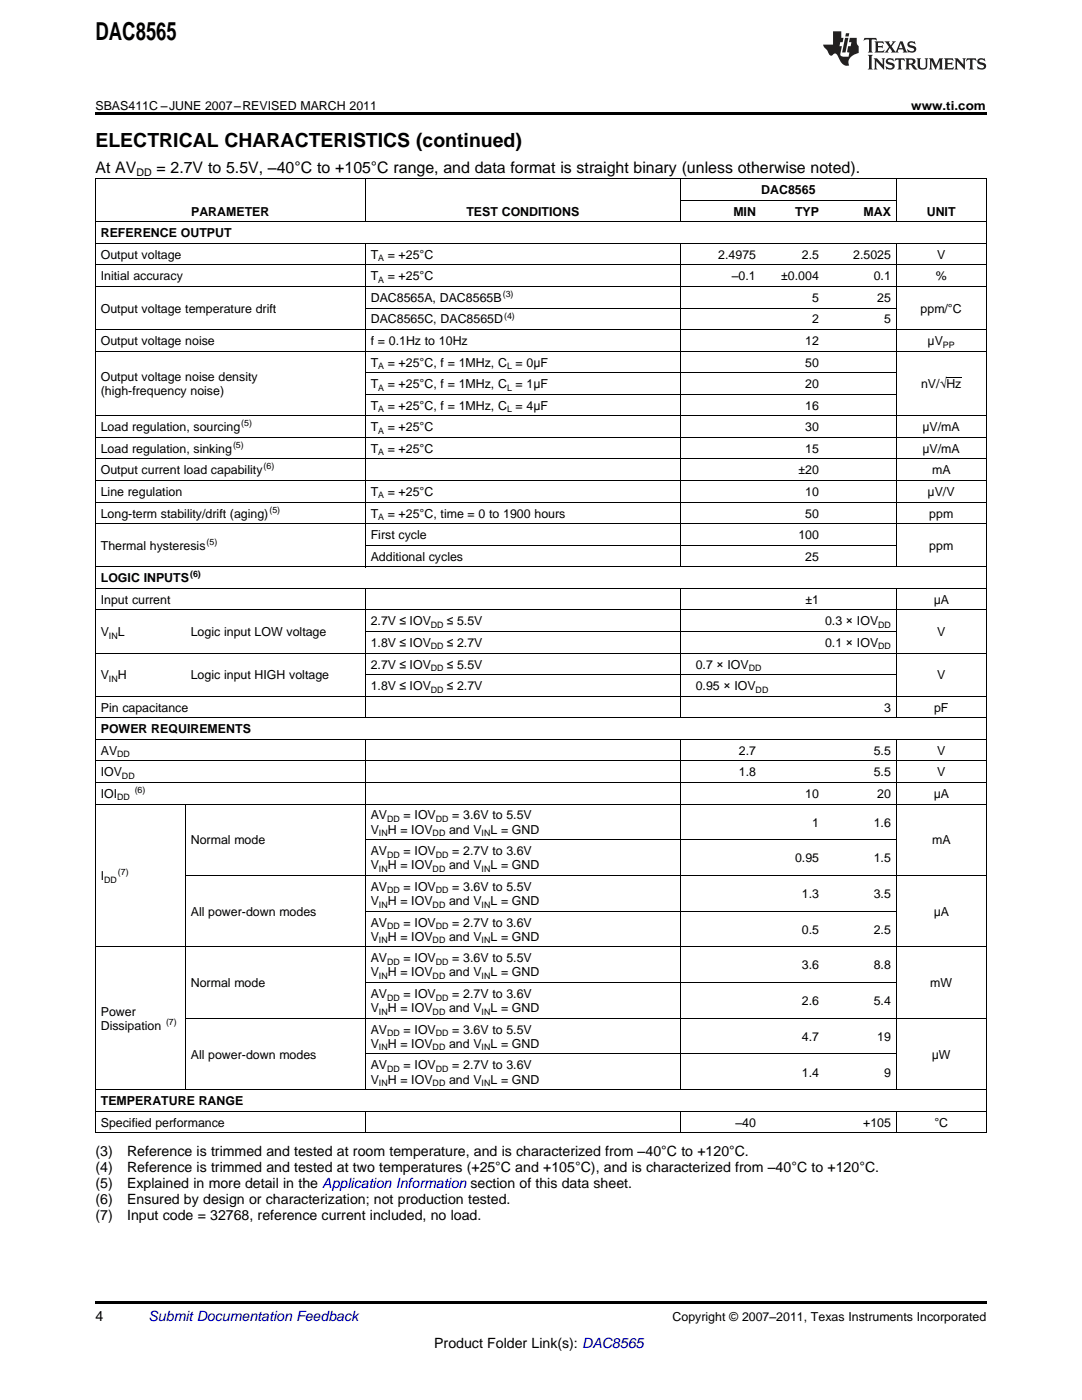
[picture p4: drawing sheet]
<svg xmlns="http://www.w3.org/2000/svg" width="216mm" height="279mm" viewBox="0 0 216 279" stroke-linecap="round" stroke-linejoin="round" font-family="sans-serif">
<defs><g id="words">
<text font-size="4.9" x="19" y="7.9">DAC8565</text>
<text font-size="3.9" x="19" y="29.3">ELECTRICAL CHARACTERISTICS (continued)</text>
<g font-size="3.2">
<text x="19" y="34.4">At AV</text>
<text x="31.2" y="34.4">= 2.7V to 5.5V, –40°C to +105°C range, and data format is straight binary (unless otherwise noted).</text>
</g>
<g font-size="2.8">
<text x="19" y="230.7">(3)</text>
<text x="19" y="233.9">(4)</text>
<text x="25.4" y="230.7">Reference is trimmed and tested at room temperature, and is characterized from –40°C to +120°C.</text>
<text x="25.4" y="233.9">Reference is trimmed and tested at two temperatures (+25°C and +105°C), and is characterized from –40°C to +120°C.</text>
<text x="19" y="237.1">(5)</text>
<text x="25.4" y="237.1">Explained in more detail in the Application Information section of this data sheet.</text>
<text x="19" y="240.2">(6)</text>
<text x="19" y="243.4">(7)</text>
<text x="25.4" y="240.2">Ensured by design or characterization; not production tested.</text>
<text x="25.4" y="243.4">Input code = 32768, reference current included, no load.</text>
<text x="19" y="263.6">4</text>
<text x="86.6" y="269">Product Folder Link(s): DAC8565</text>
</g>
<text font-size="2.8" fill="#0000c8" x="29.6" y="263.6">Submit Documentation Feedback</text>
<g font-size="2.5">
<text x="19" y="21.9">SBAS411C –JUNE 2007–REVISED MARCH 2011</text>
<text x="181.8" y="21.9">www.ti.com</text>
<text x="151.9" y="38.7">DAC8565</text>
<text x="20.1" y="47.3">REFERENCE OUTPUT</text>
<text x="38.1" y="43">PARAMETER</text>
<text x="93.1" y="43">TEST CONDITIONS</text>
<text x="146.3" y="43">MIN</text>
<text x="158.6" y="43">TYP</text>
<text x="172.3" y="43">MAX</text>
<text x="184.9" y="43">UNIT</text>
<text x="20.1" y="51.6">Output voltage</text>
<text x="74" y="51.6">T</text>
<text x="77.4" y="51.6">= +25°C</text>
<text x="143.3" y="51.6">2.4975</text>
<text x="160" y="51.6">2.5</text>
<text x="170.3" y="51.6">2.5025</text>
<text x="187" y="51.6">V</text>
<text x="20.1" y="56">Initial accuracy</text>
<text x="74" y="56">T</text>
<text x="77.4" y="56">= +25°C</text>
<text x="146" y="56">–0.1</text>
<text x="155.9" y="56">±0.004</text>
<text x="174.3" y="56">0.1</text>
<text x="186.7" y="56">%</text>
<text x="20.1" y="62.4">Output voltage temperature drift</text>
<text x="74" y="60.3">DAC8565A, DAC8565B</text>
<text x="74" y="64.6">DAC8565C, DAC8565D</text>
<text x="162.1" y="60.3">5</text>
<text x="162.1" y="64.6">2</text>
<text x="175" y="60.3">25</text>
<text x="176.4" y="64.6">5</text>
<text x="183.7" y="62.4">ppm/°C</text>
<text x="20.1" y="68.9">Output voltage noise</text>
<text x="74" y="68.9">f = 0.1Hz to 10Hz</text>
<text x="160.7" y="68.9">12</text>
<text x="185.1" y="68.9">μV</text>
<text x="20.1" y="76.1">Output voltage noise density</text>
<text x="74" y="73.2">T</text>
<text x="74" y="77.5">T</text>
<text x="77.4" y="73.2">= +25°C, f = 1MHz, C = 0μF</text>
<text x="77.4" y="77.5">= +25°C, f = 1MHz, C = 1μF</text>
<text x="160.7" y="73.2">50</text>
<text x="160.7" y="77.5">20</text>
<text x="183.8" y="77.5">nV/√Hz</text>
<text x="20.1" y="78.9">(high-frequency noise)</text>
<text x="74" y="81.8">T</text>
<text x="77.4" y="81.8">= +25°C, f = 1MHz, C = 4μF</text>
<text x="160.7" y="81.8">16</text>
<text x="20.1" y="86.1">Load regulation, sourcing</text>
<text x="74" y="86.1">T</text>
<text x="77.4" y="86.1">= +25°C</text>
<text x="160.7" y="86.1">30</text>
<text x="184.1" y="86.1">μV/mA</text>
<text x="20.1" y="90.4">Load regulation, sinking</text>
<text x="20.1" y="94.7">Output current load capability</text>
<text x="74" y="90.4">T</text>
<text x="77.4" y="90.4">= +25°C</text>
<text x="159.3" y="94.7">±20</text>
<text x="160.7" y="90.4">15</text>
<text x="184.1" y="90.4">μV/mA</text>
<text x="186" y="94.7">mA</text>
<text x="20.1" y="99">Line regulation</text>
<text x="74" y="99">T</text>
<text x="77.4" y="99">= +25°C</text>
<text x="160.7" y="99">10</text>
<text x="185.1" y="99">μV/V</text>
<text x="20.1" y="103.3">Long-term stability/drift (aging)</text>
<text x="74" y="103.3">T</text>
<text x="74" y="107.6">First cycle</text>
<text x="77.4" y="103.3">= +25°C, time = 0 to 1900 hours</text>
<text x="159.3" y="107.6">100</text>
<text x="160.7" y="103.3">50</text>
<text x="185.4" y="103.3">ppm</text>
<text x="20.1" y="109.7">Thermal hysteresis</text>
<text x="74" y="111.9">Additional cycles</text>
<text x="160.7" y="111.9">25</text>
<text x="185.4" y="109.7">ppm</text>
<text x="20.1" y="116.2">LOGIC INPUTS</text>
<text x="20.1" y="120.5">Input current</text>
<text x="74" y="124.8">2.7V ≤ IOV</text>
<text x="89.2" y="124.8">≤ 5.5V</text>
<text x="160.7" y="120.5">±1</text>
<text x="164.6" y="124.8">0.3 × IOV</text>
<text x="186.3" y="120.5">μA</text>
<text x="20.1" y="127">V</text>
<text x="23.5" y="127">L</text>
<text x="38.1" y="127">Logic input LOW voltage</text>
<text x="74" y="129.1">1.8V ≤ IOV</text>
<text x="89.2" y="129.1">≤ 2.7V</text>
<text x="164.6" y="129.1">0.1 × IOV</text>
<text x="187" y="127">V</text>
<text x="20.1" y="135.6">V</text>
<text x="23.5" y="135.6">H</text>
<text x="38.1" y="135.6">Logic input HIGH voltage</text>
<text x="74" y="133.4">2.7V ≤ IOV</text>
<text x="74" y="137.7">1.8V ≤ IOV</text>
<text x="89.2" y="133.4">≤ 5.5V</text>
<text x="89.2" y="137.7">≤ 2.7V</text>
<text x="138.8" y="133.4">0.7 × IOV</text>
<text x="138.8" y="137.7">0.95 × IOV</text>
<text x="187" y="135.6">V</text>
<text x="20.1" y="142">Pin capacitance</text>
<text x="176.4" y="142">3</text>
<text x="186.4" y="142">pF</text>
<text x="20.1" y="146.3">POWER REQUIREMENTS</text>
<text x="20.1" y="150.6">AV</text>
<text x="20.1" y="154.9">IOV</text>
<text x="147.4" y="150.6">2.7</text>
<text x="147.4" y="154.9">1.8</text>
<text x="174.3" y="150.6">5.5</text>
<text x="174.3" y="154.9">5.5</text>
<text x="187" y="150.6">V</text>
<text x="187" y="154.9">V</text>
<text x="20.1" y="159.2">IOI</text>
<text x="160.7" y="159.2">10</text>
<text x="175" y="159.2">20</text>
<text x="186.3" y="159.2">μA</text>
<text x="74" y="163.5">AV</text>
<text x="74" y="166.4">V</text>
<text x="77.4" y="166.4">H = IOV</text>
<text x="80.5" y="163.5">= IOV</text>
<text x="89.6" y="166.4">and V</text>
<text x="90.2" y="163.5">= 3.6V to 5.5V</text>
<text x="97.9" y="166.4">L = GND</text>
<text x="162.1" y="165">1</text>
<text x="174.3" y="165">1.6</text>
<text x="38.1" y="168.5">Normal mode</text>
<text x="74" y="170.7">AV</text>
<text x="74" y="173.5">V</text>
<text x="77.4" y="173.5">H = IOV</text>
<text x="80.5" y="170.7">= IOV</text>
<text x="89.6" y="173.5">and V</text>
<text x="90.2" y="170.7">= 2.7V to 3.6V</text>
<text x="97.9" y="173.5">L = GND</text>
<text x="158.6" y="172.1">0.95</text>
<text x="174.3" y="172.1">1.5</text>
<text x="186" y="168.5">mA</text>
<text x="20.1" y="175.6">I</text>
<text x="74" y="177.8">AV</text>
<text x="80.5" y="177.8">= IOV</text>
<text x="90.2" y="177.8">= 3.6V to 5.5V</text>
<text x="160" y="179.2">1.3</text>
<text x="174.3" y="179.2">3.5</text>
<text x="38.1" y="182.8">All power-down modes</text>
<text x="74" y="180.6">V</text>
<text x="74" y="184.9">AV</text>
<text x="77.4" y="180.6">H = IOV</text>
<text x="80.5" y="184.9">= IOV</text>
<text x="89.6" y="180.6">and V</text>
<text x="90.2" y="184.9">= 2.7V to 3.6V</text>
<text x="97.9" y="180.6">L = GND</text>
<text x="186.3" y="182.8">μA</text>
<text x="74" y="187.7">V</text>
<text x="77.4" y="187.7">H = IOV</text>
<text x="89.6" y="187.7">and V</text>
<text x="97.9" y="187.7">L = GND</text>
<text x="160" y="186.3">0.5</text>
<text x="174.3" y="186.3">2.5</text>
<text x="38.1" y="197">Normal mode</text>
<text x="74" y="192.1">AV</text>
<text x="74" y="194.9">V</text>
<text x="77.4" y="194.9">H = IOV</text>
<text x="80.5" y="192.1">= IOV</text>
<text x="89.6" y="194.9">and V</text>
<text x="90.2" y="192.1">= 3.6V to 5.5V</text>
<text x="97.9" y="194.9">L = GND</text>
<text x="160" y="193.5">3.6</text>
<text x="174.3" y="193.5">8.8</text>
<text x="185.6" y="197">mW</text>
<text x="20.1" y="202.7">Power</text>
<text x="74" y="199.2">AV</text>
<text x="74" y="202">V</text>
<text x="77.4" y="202">H = IOV</text>
<text x="80.5" y="199.2">= IOV</text>
<text x="89.6" y="202">and V</text>
<text x="90.2" y="199.2">= 2.7V to 3.6V</text>
<text x="97.9" y="202">L = GND</text>
<text x="160" y="200.6">2.6</text>
<text x="174.3" y="200.6">5.4</text>
<text x="20.1" y="205.6">Dissipation</text>
<text x="74" y="206.3">AV</text>
<text x="74" y="209.1">V</text>
<text x="77.4" y="209.1">H = IOV</text>
<text x="80.5" y="206.3">= IOV</text>
<text x="89.6" y="209.1">and V</text>
<text x="90.2" y="206.3">= 3.6V to 5.5V</text>
<text x="97.9" y="209.1">L = GND</text>
<text x="160" y="207.7">4.7</text>
<text x="175" y="207.7">19</text>
<text x="38.1" y="211.3">All power-down modes</text>
<text x="74" y="213.4">AV</text>
<text x="80.5" y="213.4">= IOV</text>
<text x="90.2" y="213.4">= 2.7V to 3.6V</text>
<text x="160" y="214.8">1.4</text>
<text x="176.4" y="214.8">9</text>
<text x="185.9" y="211.3">μW</text>
<text x="20.1" y="220.6">TEMPERATURE RANGE</text>
<text x="74" y="216.3">V</text>
<text x="77.4" y="216.3">H = IOV</text>
<text x="89.6" y="216.3">and V</text>
<text x="97.9" y="216.3">L = GND</text>
<text x="20.1" y="224.9">Specified performance</text>
<text x="146.8" y="224.9">–40</text>
<text x="172.2" y="224.9">+105</text>
<text x="186.4" y="224.9">°C</text>
<text x="134.2" y="263.6">Copyright © 2007–2011, Texas Instruments Incorporated</text>
</g>
<text font-size="2.1" x="27.2" y="35.1">DD</text>
<g font-size="1.8">
<text x="75.5" y="52.1">A</text>
<text x="75.5" y="56.4">A</text>
<text x="100.3" y="59.3">(3)</text>
<text x="100.6" y="63.6">(4)</text>
<text x="188.1" y="69.4">PP</text>
<text x="75.5" y="73.7">A</text>
<text x="75.5" y="78">A</text>
<text x="101.2" y="73.7">L</text>
<text x="101.2" y="78">L</text>
<text x="75.5" y="82.3">A</text>
<text x="101.2" y="82.3">L</text>
<text x="46.5" y="89.4">(5)</text>
<text x="48.2" y="85.1">(5)</text>
<text x="75.5" y="86.6">A</text>
<text x="52.6" y="93.7">(6)</text>
<text x="75.5" y="90.9">A</text>
<text x="75.5" y="99.5">A</text>
<text x="53.8" y="102.3">(5)</text>
<text x="75.5" y="103.8">A</text>
<text x="41.2" y="108.8">(5)</text>
<text x="37.9" y="115.2">(6)</text>
<text x="86" y="125.3">DD</text>
<text x="175.2" y="125.3">DD</text>
<text x="21.7" y="127.5">IN</text>
<text x="86" y="129.6">DD</text>
<text x="175.2" y="129.6">DD</text>
<text x="21.7" y="136.1">IN</text>
<text x="86" y="133.9">DD</text>
<text x="149.4" y="133.9">DD</text>
<text x="86" y="138.2">DD</text>
<text x="150.8" y="138.2">DD</text>
<text x="23.4" y="151.1">DD</text>
<text x="24.3" y="155.4">DD</text>
<text x="23.4" y="159.7">DD</text>
<text x="26.9" y="158.3">(6)</text>
<text x="75.6" y="166.9">IN</text>
<text x="77.3" y="164">DD</text>
<text x="86.3" y="166.9">DD</text>
<text x="87" y="164">DD</text>
<text x="96.1" y="166.9">IN</text>
<text x="75.6" y="174">IN</text>
<text x="77.3" y="171.2">DD</text>
<text x="86.3" y="174">DD</text>
<text x="87" y="171.2">DD</text>
<text x="96.1" y="174">IN</text>
<text x="20.8" y="176.1">DD</text>
<text x="23.5" y="174.7">(7)</text>
<text x="77.3" y="178.3">DD</text>
<text x="87" y="178.3">DD</text>
<text x="75.6" y="181.1">IN</text>
<text x="77.3" y="185.4">DD</text>
<text x="86.3" y="181.1">DD</text>
<text x="87" y="185.4">DD</text>
<text x="96.1" y="181.1">IN</text>
<text x="75.6" y="188.2">IN</text>
<text x="86.3" y="188.2">DD</text>
<text x="96.1" y="188.2">IN</text>
<text x="75.6" y="195.4">IN</text>
<text x="77.3" y="192.5">DD</text>
<text x="86.3" y="195.4">DD</text>
<text x="87" y="192.5">DD</text>
<text x="96.1" y="195.4">IN</text>
<text x="75.6" y="202.5">IN</text>
<text x="77.3" y="199.7">DD</text>
<text x="86.3" y="202.5">DD</text>
<text x="87" y="199.7">DD</text>
<text x="96.1" y="202.5">IN</text>
<text x="33.1" y="204.6">(7)</text>
<text x="75.6" y="209.6">IN</text>
<text x="77.3" y="206.8">DD</text>
<text x="86.3" y="209.6">DD</text>
<text x="87" y="206.8">DD</text>
<text x="96.1" y="209.6">IN</text>
<text x="77.3" y="213.9">DD</text>
<text x="87" y="213.9">DD</text>
<text x="75.6" y="216.7">IN</text>
<text x="86.3" y="216.7">DD</text>
<text x="96.1" y="216.7">IN</text>
</g>
</g></defs>
<g fill="#231f20">
<path d="M172.5 7.6l-.1 .5 .4-.2h.6v.1v2.1l-.2 .4h.9l-.2-.4v-2.1l.1-.1h.5l.5 .2-.2-.5zM174.5 8.3l.2 .3v1.5l-.2 .4h1.8l.2-.6a1.04 1.04 0 0 1-1.3 .2v-.7h.6l.3 .2v-.6l-.3 .2h-.6v-.6l.8-.1 .4 .3-.2-.5zM176.5 8.3l.9 1.1-.9 1.1h.8l-.2-.2 .4-.7 .5 .7-.2 .2h1.5l-.2-.2 .2-.4h.9l.1 .4-.2 .2h1l-.3-.3-.7-1.9h-.5l-.9 2-.8-1 .9-1h-.8l.1 .3-.4 .5-.3-.6 .1-.2zM179.7 8.6l.4 1h-.7zM181.3 8.4a.63 .63 0 0 0-.2 .7 .63 .63 0 0 0 .6 .4l.6 .2 .1 .2a.75 .75 0 0 1-.7 .4 .75 .75 0 0 1-.6-.5l.1 .7 .1-.1a1.11 1.11 0 0 0 1.5-.6 1.13 1.13 0 0 0-1.2-.8l-.1-.4a1.04 1.04 0 0 1 1.2 .2l-.2-.5-.2 .1-.4-.2zM173.2 10.9l.2 .4v2.2l-.2 .4h1l-.3-.4v-2.2l.3-.4zM174.3 11.6l.3 .4v1.5l-.3 .4h.8l-.2-.4v-1.3l1.5 1.7v-1.9l.2-.4h-.7l.2 .4v.9l-1.1-1.3zM177 11.8a.62 .62 0 0 0-.2 .7 .62 .62 0 0 0 .6 .4l.6 .1 .1 .3a.76 .76 0 0 1-.7 .3 .76 .76 0 0 1-.7-.4l.2 .7 .1-.1a1.11 1.11 0 0 0 1.5-.6 1.13 1.13 0 0 0-1.2-.8l-.1-.4a1.04 1.04 0 0 1 1.2 .2l-.2-.6-.2 .1-.5-.1zM178.7 11.6l-.2 .6a.61 .61 0 0 1 .8-.3v1.6l-.2 .4h.9l-.2-.4v-1.6a.63 .63 0 0 1 .7 .3l-.1-.6zM180.6 11.6l.3 .4v1.5l-.3 .4h1l-.2-.2-.1-.8 .6 .2a.76 .76 0 0 0 1.2 .7l-1-1a.58 .58 0 0 0 .6-.5 .58 .58 0 0 0-.5-.6zM181.4 11.9h.1a.45 .45 0 0 1 .5 .1 .45 .45 0 0 1 .1 .5l-.8 .2zM182.9 11.6l.2 .2a2.17 2.17 0 0 0 .3 1.9 .99 .99 0 0 0 1.6-.6v-1.1l.2-.4h-.7l.2 .2a1.92 1.92 0 0 1-.2 1.8 .6 .6 0 0 1-.9-.5v-1.1l.2-.4zM185.4 11.6l.2 .4v1.5l-.2 .4h.7l-.2-.4v-1.4l.8 1.8 .8-1.8v1.4l-.2 .4h.9l-.2-.4v-1.5l.2-.4h-.8l-.6 1.5-.6-1.5zM188.4 11.6l.2 .4v1.5l-.2 .4h1.8l.1-.6a1.04 1.04 0 0 1-1.2 .1v-.6h.5l.4 .2v-.6l-.4 .2h-.5v-.7h.8l.3 .3-.1-.6zM190.5 11.6l.2 .4v1.5l-.2 .4h.7l-.2-.4v-1.3l1.5 1.7v-1.9l.2-.4h-.7l.2 .4v.9l-1.1-1.3zM192.9 11.6l-.1 .6a.61 .61 0 0 1 .7-.3l.1 1.6-.3 .4h1l-.3-.4 .1-1.6a.63 .63 0 0 1 .7 .3l-.1-.6zM195.2 11.8a.62 .62 0 0 0-.2 .7 .62 .62 0 0 0 .6 .4l.6 .1 .1 .3a.76 .76 0 0 1-.7 .3 .76 .76 0 0 1-.6-.4l.1 .7 .1-.1a1.11 1.11 0 0 0 1.6-.6 1.13 1.13 0 0 0-1.3-.8l-.1-.4a1.04 1.04 0 0 1 1.2 .2l-.1-.6-.2 .1-.5-.1z"/>
<path d="M166.2 6.3v2.6h-1.9v.4l.8 .9a.91 .91 0 0 0 1 .8 .56 .56 0 0 1 .5-.3 .56 .56 0 0 1 .5 .3l.4 .8a1.53 1.53 0 0 0 1.9 1.2 1.54 1.54 0 0 1 1-2.1l.9-.3v-1.4a1.52 1.52 0 0 1-.4-1.6h-1.3l-.2 .8h.5l-.2 .8h-.5l-.1 1v.2l.4 .1-.2 .8a1.93 1.93 0 0 1-1.6-.3l.3-1.8h-.5l.2-.8h.4l.2-.8h-.4v-1.3zM168.6 7.6l-.6 2.9h.7l.6-2.9zM168.8 6.6l-.1 .7h.6l.2-.7z"/>
</g>
<path d="M19 22.5h177.8v.5h-177.8zM19 259.7h177.8v.5h-177.8z" fill="#000"/>
<g fill="none" stroke="#000" stroke-width=".2">
<path d="M19 35.6h177.8M19.1 35.7v190.4M72.9 35.7v8.6M135.7 35.7v8.6M135.8 40h43.1M178.8 35.7v8.6M196.8 35.7v190.4M19 57.2h177.8M19 52.9h177.8M19 48.6h177.8M19 44.3h177.8M72.9 48.6v64.6"/>
<path d="M135.7 48.6v64.6M178.8 48.6v64.6M19 70.1h177.8M19 65.8h177.8M72.9 78.7h106M72.9 74.4h106M72.9 61.5h106M188.8 75.3h3M19 95.9h177.8M19 91.6h177.8M19 87.3h177.8M19 83h177.8"/>
<path d="M19 117.4h177.8M19 113.1h177.8M19 104.5h177.8M19 100.2h177.8M72.9 117.5v25.8M72.9 108.8h106M135.7 117.5v25.8M178.8 117.5v25.8M19 138.9h177.8M19 130.3h177.8M19 121.7h177.8M72.9 134.6h106"/>
<path d="M72.9 126h106M19 156.2h177.8M19 151.9h177.8M19 147.5h177.8M19 143.2h177.8M72.9 147.6v69.9M135.7 147.6v69.9M178.8 147.6v69.9M19 160.5h177.8M37 160.5v57M37 174.7h159.8M72.9 167.6h106"/>
<path d="M19 189h177.8M72.9 196.1h106M72.9 181.8h106M19 217.5h177.8M37 203.2h159.8M72.9 210.3h106M19 226.1h177.8M19 221.8h177.8M72.9 221.8v4.3M135.7 221.8v4.3M178.8 221.8v4.3"/>
</g>
<use href="#words"/>
</svg>
